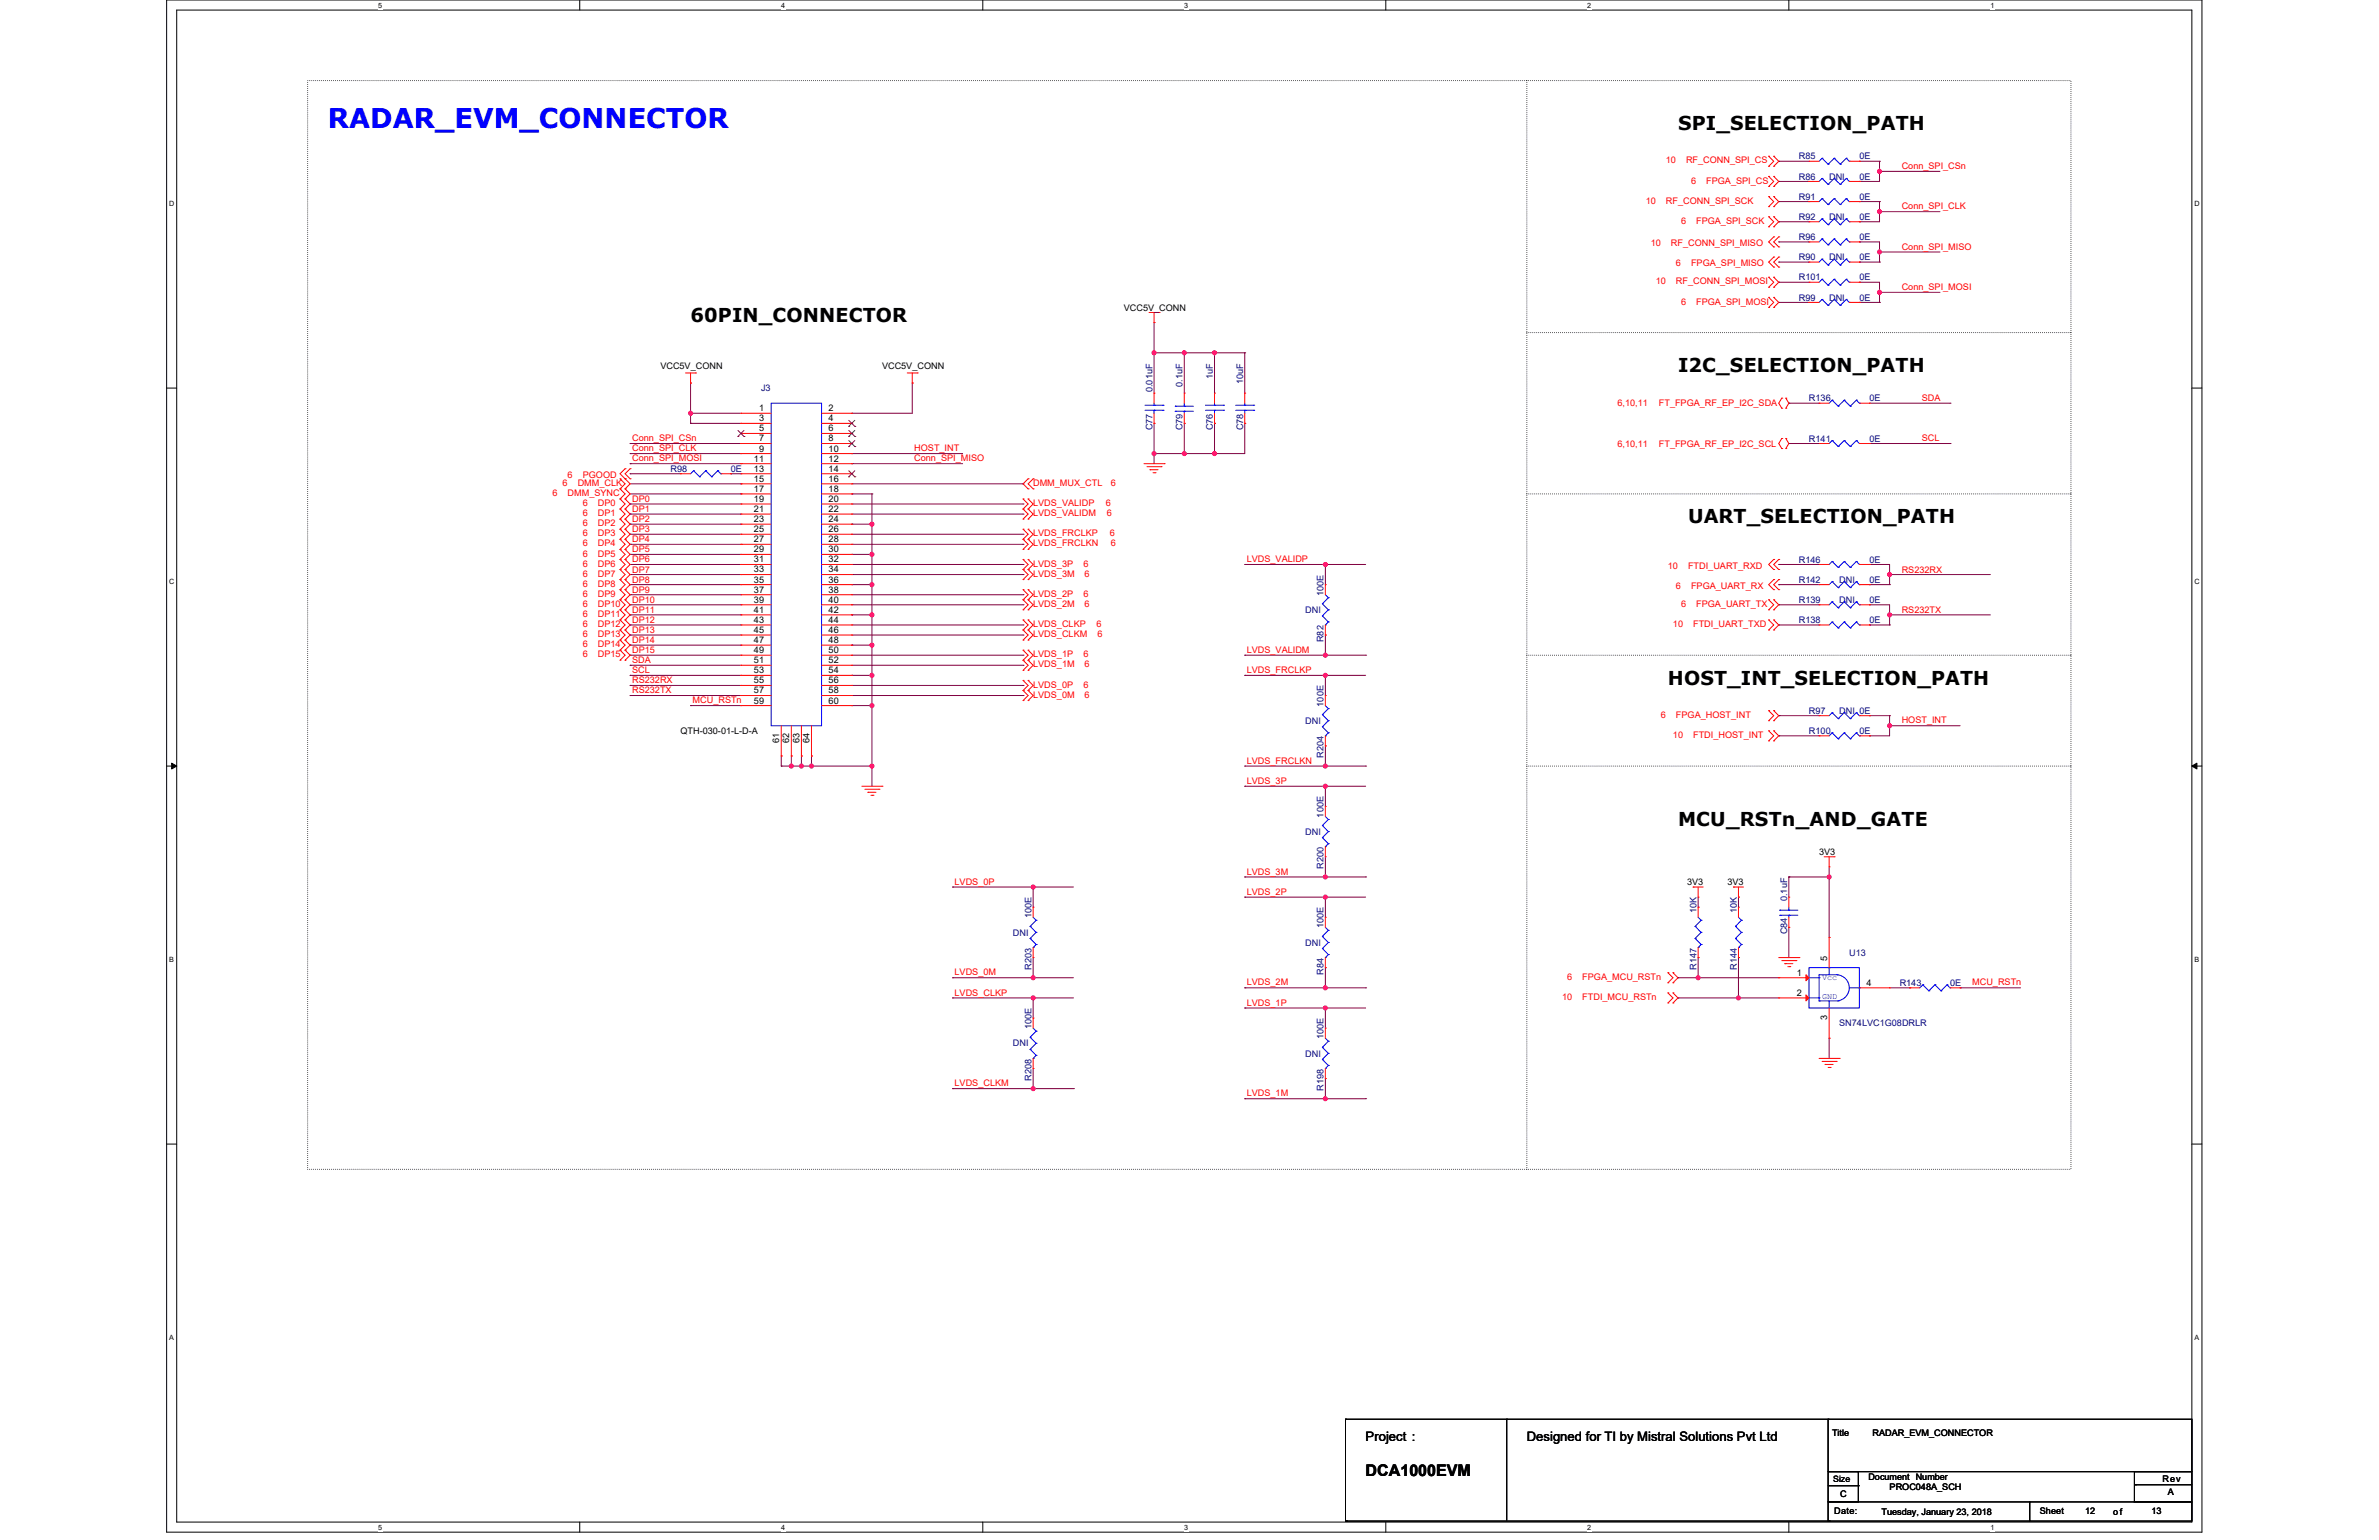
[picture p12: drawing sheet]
<svg xmlns="http://www.w3.org/2000/svg" width="432mm" height="279mm" viewBox="0 0 432 279" stroke-linecap="round" stroke-linejoin="round" font-family="sans-serif">
<defs><g id="words">
<text font-size="4.9" fill="#00f" x="59.5" y="23.2">RADAR_EVM_CONNECTOR</text>
<g font-size="3.5">
<text x="304.6" y="23.6">SPI_SELECTION_PATH</text>
<text x="125.3" y="58.4">60PIN_CONNECTOR</text>
<text x="304.6" y="67.5">I2C_SELECTION_PATH</text>
<text x="306.4" y="94.9">UART_SELECTION_PATH</text>
<text x="302.7" y="124.2">HOST_INT_SELECTION_PATH</text>
<text x="304.6" y="149.8">MCU_RSTn_AND_GATE</text>
</g>
<text font-size="2.9" x="247.9" y="267.8">DCA1000EVM</text>
<g font-size="2.4">
<text x="247.9" y="261.5">Project :</text>
<text x="277.1" y="261.5">Designed for TI by Mistral Solutions Pvt Ltd</text>
</g>
<g font-size="1.6" fill="#f00">
<text x="302.4" y="29.6">10</text>
<text x="306" y="29.6">RF_CONN_SPI_CS</text>
<text x="306.9" y="33.3">6</text>
<text x="309.7" y="33.3">FPGA_SPI_CS</text>
<text x="345.2" y="30.7">Conn_SPI_CSn</text>
<text x="298.7" y="37">10</text>
<text x="302.4" y="37">RF_CONN_SPI_SCK</text>
<text x="305.1" y="40.6">6</text>
<text x="307.9" y="40.6">FPGA_SPI_SCK</text>
<text x="345.2" y="38">Conn_SPI_CLK</text>
<text x="299.6" y="44.6">10</text>
<text x="303.3" y="44.6">RF_CONN_SPI_MISO</text>
<text x="345.2" y="45.3">Conn_SPI_MISO</text>
<text x="300.5" y="51.6">10</text>
<text x="304.2" y="48.3">6</text>
<text x="304.2" y="51.6">RF_CONN_SPI_MOSI</text>
<text x="306.9" y="48.3">FPGA_SPI_MISO</text>
<text x="345.2" y="52.6">Conn_SPI_MOSI</text>
<text x="305.1" y="55.3">6</text>
<text x="307.9" y="55.3">FPGA_SPI_MOSI</text>
<text x="293.6" y="73.7">6,10,11</text>
<text x="301.1" y="73.7">FT_FPGA_RF_EP_I2C_SDA</text>
<text x="348.8" y="72.8">SDA</text>
<text x="114.7" y="80">Conn_SPI_CSn</text>
<text x="114.7" y="81.9">Conn_SPI_CLK</text>
<text x="114.7" y="83.7">Conn_SPI_MOSI</text>
<text x="165.9" y="83.7">Conn_SPI_MISO</text>
<text x="165.9" y="81.9">HOST_INT</text>
<text x="293.6" y="81">6,10,11</text>
<text x="301.1" y="81">FT_FPGA_RF_EP_I2C_SCL</text>
<text x="348.8" y="80.1">SCL</text>
<text x="100.3" y="90">6</text>
<text x="102.1" y="88.2">6</text>
<text x="103" y="90">DMM_SYNC</text>
<text x="103" y="86.7">6</text>
<text x="104.9" y="88.2">DMM_CLK</text>
<text x="105.8" y="86.7">PGOOD</text>
<text x="187.5" y="88.2">DMM_MUX_CTL</text>
<text x="201.6" y="88.2">6</text>
<text x="105.8" y="91.8">6</text>
<text x="105.8" y="93.7">6</text>
<text x="105.8" y="95.5">6</text>
<text x="108.5" y="91.8">DP0</text>
<text x="108.5" y="93.7">DP1</text>
<text x="108.5" y="95.5">DP2</text>
<text x="114.7" y="91.1">DP0</text>
<text x="114.7" y="92.9">DP1</text>
<text x="114.7" y="94.7">DP2</text>
<text x="187.5" y="91.8">LVDS_VALIDP</text>
<text x="187.5" y="93.7">LVDS_VALIDM</text>
<text x="200.7" y="91.8">6</text>
<text x="200.9" y="93.7">6</text>
<text x="105.8" y="97.3">6</text>
<text x="105.8" y="99.1">6</text>
<text x="105.8" y="101">6</text>
<text x="108.5" y="97.3">DP3</text>
<text x="108.5" y="99.1">DP4</text>
<text x="108.5" y="101">DP5</text>
<text x="114.7" y="96.6">DP3</text>
<text x="114.7" y="98.4">DP4</text>
<text x="114.7" y="100.2">DP5</text>
<text x="187.5" y="97.3">LVDS_FRCLKP</text>
<text x="187.5" y="99.1">LVDS_FRCLKN</text>
<text x="201.4" y="97.3">6</text>
<text x="201.6" y="99.1">6</text>
<text x="226.3" y="102">LVDS_VALIDP</text>
<text x="105.8" y="102.8">6</text>
<text x="105.8" y="104.6">6</text>
<text x="105.8" y="106.5">6</text>
<text x="108.5" y="102.8">DP6</text>
<text x="108.5" y="104.6">DP7</text>
<text x="108.5" y="106.5">DP8</text>
<text x="114.7" y="107.5">DP9</text>
<text x="114.7" y="102">DP6</text>
<text x="114.7" y="103.9">DP7</text>
<text x="114.7" y="105.7">DP8</text>
<text x="187.5" y="102.8">LVDS_3P</text>
<text x="187.5" y="104.6">LVDS_3M</text>
<text x="196.7" y="102.8">6</text>
<text x="196.8" y="104.6">6</text>
<text x="302.7" y="103.2">10</text>
<text x="304.2" y="106.8">6</text>
<text x="306.4" y="103.2">FTDI_UART_RXD</text>
<text x="306.9" y="106.8">FPGA_UART_RX</text>
<text x="345.2" y="103.9">RS232RX</text>
<text x="105.8" y="108.3">6</text>
<text x="105.8" y="110.1">6</text>
<text x="105.8" y="111.9">6</text>
<text x="105.8" y="113.8">6</text>
<text x="108.5" y="108.3">DP9</text>
<text x="108.5" y="110.1">DP10</text>
<text x="108.5" y="111.9">DP11</text>
<text x="108.5" y="113.8">DP12</text>
<text x="114.7" y="109.4">DP10</text>
<text x="114.7" y="111.2">DP11</text>
<text x="114.7" y="113">DP12</text>
<text x="187.5" y="108.3">LVDS_2P</text>
<text x="187.5" y="110.1">LVDS_2M</text>
<text x="187.5" y="113.8">LVDS_CLKP</text>
<text x="196.7" y="108.3">6</text>
<text x="196.8" y="110.1">6</text>
<text x="199" y="113.8">6</text>
<text x="303.7" y="113.8">10</text>
<text x="305.1" y="110.1">6</text>
<text x="307.3" y="113.8">FTDI_UART_TXD</text>
<text x="307.9" y="110.1">FPGA_UART_TX</text>
<text x="345.2" y="111.2">RS232TX</text>
<text x="105.8" y="115.6">6</text>
<text x="105.8" y="117.4">6</text>
<text x="105.8" y="119.3">6</text>
<text x="108.5" y="115.6">DP13</text>
<text x="108.5" y="117.4">DP14</text>
<text x="108.5" y="119.3">DP15</text>
<text x="114.7" y="114.8">DP13</text>
<text x="114.7" y="116.7">DP14</text>
<text x="114.7" y="118.5">DP15</text>
<text x="187.5" y="119.3">LVDS_1P</text>
<text x="187.5" y="115.6">LVDS_CLKM</text>
<text x="196.7" y="119.3">6</text>
<text x="199.2" y="115.6">6</text>
<text x="226.3" y="118.4">LVDS_VALIDM</text>
<text x="114.7" y="120.3">SDA</text>
<text x="114.7" y="122.2">SCL</text>
<text x="114.7" y="124">RS232RX</text>
<text x="114.7" y="125.8">RS232TX</text>
<text x="187.5" y="121.1">LVDS_1M</text>
<text x="187.5" y="124.7">LVDS_0P</text>
<text x="196.7" y="124.7">6</text>
<text x="196.8" y="121.1">6</text>
<text x="226.3" y="122.1">LVDS_FRCLKP</text>
<text x="125.7" y="127.6">MCU_RSTn</text>
<text x="187.5" y="126.6">LVDS_0M</text>
<text x="196.8" y="126.6">6</text>
<text x="301.5" y="130.2">6</text>
<text x="304.2" y="130.2">FPGA_HOST_INT</text>
<text x="345.2" y="131.2">HOST_INT</text>
<text x="303.7" y="133.9">10</text>
<text x="307.3" y="133.9">FTDI_HOST_INT</text>
<text x="226.3" y="138.6">LVDS_FRCLKN</text>
<text x="226.3" y="142.2">LVDS_3P</text>
<text x="173.3" y="160.5">LVDS_0P</text>
<text x="226.3" y="158.7">LVDS_3M</text>
<text x="226.3" y="162.3">LVDS_2P</text>
<text x="173.3" y="177">LVDS_0M</text>
<text x="226.3" y="178.8">LVDS_2M</text>
<text x="284.4" y="177.8">6</text>
<text x="287.2" y="177.8">FPGA_MCU_RSTn</text>
<text x="358" y="178.8">MCU_RSTn</text>
<text x="173.3" y="180.6">LVDS_CLKP</text>
<text x="226.3" y="182.4">LVDS_1P</text>
<text x="283.5" y="181.4">10</text>
<text x="287.2" y="181.4">FTDI_MCU_RSTn</text>
<text x="173.3" y="197.1">LVDS_CLKM</text>
<text x="226.3" y="198.9">LVDS_1M</text>
</g>
<g font-size="1.6" fill="#000080">
<text x="326.5" y="28.9">R85</text>
<text x="337.5" y="28.9">0E</text>
<text x="326.5" y="32.6">R86</text>
<text x="332" y="32.6">DNI</text>
<text x="337.5" y="32.6">0E</text>
<text x="326.5" y="39.9">R92</text>
<text x="326.5" y="36.2">R91</text>
<text x="332" y="39.9">DNI</text>
<text x="337.5" y="39.9">0E</text>
<text x="337.5" y="36.2">0E</text>
<text x="326.5" y="43.5">R96</text>
<text x="326.5" y="47.2">R90</text>
<text x="332" y="47.2">DNI</text>
<text x="337.5" y="43.5">0E</text>
<text x="337.5" y="47.2">0E</text>
<text x="326.5" y="50.9">R101</text>
<text x="337.5" y="50.9">0E</text>
<text x="326.5" y="54.5">R99</text>
<text x="332" y="54.5">DNI</text>
<text x="337.5" y="54.5">0E</text>
<text x="138.1" y="71">J3</text>
<text x="209.2" y="71.1" transform="rotate(-90 209.2 71.1)">0.01uF</text>
<text x="214.6" y="70.2" transform="rotate(-90 214.6 70.2)">0.1uF</text>
<text x="220.1" y="68.8" transform="rotate(-90 220.1 68.8)">1uF</text>
<text x="225.6" y="69.7" transform="rotate(-90 225.6 69.7)">10uF</text>
<text x="328.3" y="72.8">R136</text>
<text x="339.3" y="72.8">0E</text>
<text x="209.2" y="78.1" transform="rotate(-90 209.2 78.1)">C77</text>
<text x="214.6" y="78.1" transform="rotate(-90 214.6 78.1)">C79</text>
<text x="220.1" y="78.1" transform="rotate(-90 220.1 78.1)">C76</text>
<text x="225.6" y="78.1" transform="rotate(-90 225.6 78.1)">C78</text>
<text x="328.3" y="80.1">R141</text>
<text x="339.3" y="80.1">0E</text>
<text x="121.7" y="85.6">R98</text>
<text x="132.7" y="85.6">0E</text>
<text x="326.5" y="105.7">R142</text>
<text x="326.5" y="102.1">R146</text>
<text x="333.8" y="105.7">DNI</text>
<text x="339.3" y="105.7">0E</text>
<text x="339.3" y="102.1">0E</text>
<text x="236.9" y="111.2">DNI</text>
<text x="240.2" y="108.1" transform="rotate(-90 240.2 108.1)">100E</text>
<text x="326.5" y="109.4">R139</text>
<text x="326.5" y="113">R138</text>
<text x="333.8" y="109.4">DNI</text>
<text x="339.3" y="109.4">0E</text>
<text x="339.3" y="113">0E</text>
<text x="240.2" y="116.5" transform="rotate(-90 240.2 116.5)">R82</text>
<text x="236.9" y="131.3">DNI</text>
<text x="240.2" y="128.2" transform="rotate(-90 240.2 128.2)">100E</text>
<text x="328.3" y="129.5">R97</text>
<text x="333.8" y="129.5">DNI 0E</text>
<text x="240.2" y="137.5" transform="rotate(-90 240.2 137.5)">R204</text>
<text x="328.3" y="133.2">R100</text>
<text x="337.5" y="133.2">0E</text>
<text x="240.2" y="148.3" transform="rotate(-90 240.2 148.3)">100E</text>
<text x="236.9" y="151.4">DNI</text>
<text x="240.2" y="157.6" transform="rotate(-90 240.2 157.6)">R200</text>
<text x="187.2" y="166.6" transform="rotate(-90 187.2 166.6)">100E</text>
<text x="307.9" y="165.7" transform="rotate(-90 307.9 165.7)">10K</text>
<text x="315.2" y="165.7" transform="rotate(-90 315.2 165.7)">10K</text>
<text x="324.4" y="163.5" transform="rotate(-90 324.4 163.5)">0.1uF</text>
<text x="183.9" y="169.7">DNI</text>
<text x="236.9" y="171.6">DNI</text>
<text x="240.2" y="168.4" transform="rotate(-90 240.2 168.4)">100E</text>
<text x="324.4" y="169.5" transform="rotate(-90 324.4 169.5)">C84</text>
<text x="335.7" y="173.4">U13</text>
<text x="187.2" y="175.9" transform="rotate(-90 187.2 175.9)">R203</text>
<text x="240.2" y="176.8" transform="rotate(-90 240.2 176.8)">R84</text>
<text x="307.9" y="175.9" transform="rotate(-90 307.9 175.9)">R147</text>
<text x="315.2" y="175.9" transform="rotate(-90 315.2 175.9)">R144</text>
<text x="344.8" y="178.9">R143</text>
<text x="353.9" y="178.9">0E</text>
<text x="183.9" y="189.9">DNI</text>
<text x="187.2" y="186.7" transform="rotate(-90 187.2 186.7)">100E</text>
<text x="236.9" y="191.7">DNI</text>
<text x="240.2" y="188.6" transform="rotate(-90 240.2 188.6)">100E</text>
<text x="333.8" y="186.2">SN74LVC1G08DRLR</text>
<text x="187.2" y="196" transform="rotate(-90 187.2 196)">R208</text>
<text x="240.2" y="197.9" transform="rotate(-90 240.2 197.9)">R198</text>
</g>
<g font-size="1.6">
<text x="204" y="56.3">VCC5V_CONN</text>
<text x="119.9" y="67">VCC5V_CONN</text>
<text x="160.1" y="67">VCC5V_CONN</text>
<text x="137.8" y="74.6">1</text>
<text x="137.8" y="76.4">3</text>
<text x="150.4" y="74.6">2</text>
<text x="150.4" y="76.4">4</text>
<text x="136.8" y="83.8">11</text>
<text x="137.8" y="78.3">5</text>
<text x="137.8" y="80.1">7</text>
<text x="137.8" y="81.9">9</text>
<text x="150.4" y="78.3">6</text>
<text x="150.4" y="80.1">8</text>
<text x="150.4" y="81.9">10</text>
<text x="150.4" y="83.8">12</text>
<text x="136.8" y="85.6">13</text>
<text x="136.8" y="87.4">15</text>
<text x="136.8" y="89.2">17</text>
<text x="150.4" y="85.6">14</text>
<text x="150.4" y="87.4">16</text>
<text x="150.4" y="89.2">18</text>
<text x="136.8" y="91.1">19</text>
<text x="136.8" y="92.9">21</text>
<text x="136.8" y="94.7">23</text>
<text x="150.4" y="91.1">20</text>
<text x="150.4" y="92.9">22</text>
<text x="150.4" y="94.7">24</text>
<text x="136.8" y="96.6">25</text>
<text x="136.8" y="98.4">27</text>
<text x="136.8" y="100.2">29</text>
<text x="150.4" y="96.6">26</text>
<text x="150.4" y="98.4">28</text>
<text x="150.4" y="100.2">30</text>
<text x="136.8" y="102">31</text>
<text x="136.8" y="103.9">33</text>
<text x="136.8" y="105.7">35</text>
<text x="136.8" y="107.5">37</text>
<text x="150.4" y="102">32</text>
<text x="150.4" y="103.9">34</text>
<text x="150.4" y="105.7">36</text>
<text x="150.4" y="107.5">38</text>
<text x="136.8" y="109.4">39</text>
<text x="136.8" y="111.2">41</text>
<text x="136.8" y="113">43</text>
<text x="150.4" y="109.4">40</text>
<text x="150.4" y="111.2">42</text>
<text x="150.4" y="113">44</text>
<text x="136.8" y="114.8">45</text>
<text x="136.8" y="116.7">47</text>
<text x="136.8" y="118.5">49</text>
<text x="150.4" y="114.8">46</text>
<text x="150.4" y="116.7">48</text>
<text x="150.4" y="118.5">50</text>
<text x="136.8" y="120.3">51</text>
<text x="136.8" y="122.2">53</text>
<text x="136.8" y="124">55</text>
<text x="136.8" y="125.8">57</text>
<text x="150.4" y="120.3">52</text>
<text x="150.4" y="122.2">54</text>
<text x="150.4" y="124">56</text>
<text x="150.4" y="125.8">58</text>
<text x="136.8" y="127.6">59</text>
<text x="150.4" y="127.6">60</text>
<text x="123.5" y="133.2">QTH-030-01-L-D-A</text>
<text x="141.4" y="134.8" transform="rotate(-90 141.4 134.8)">61</text>
<text x="143.3" y="134.8" transform="rotate(-90 143.3 134.8)">62</text>
<text x="145.1" y="134.8" transform="rotate(-90 145.1 134.8)">63</text>
<text x="146.9" y="134.8" transform="rotate(-90 146.9 134.8)">64</text>
<text x="330.2" y="155.1">3V3</text>
<text x="306.2" y="160.6">3V3</text>
<text x="313.5" y="160.6">3V3</text>
<text x="326.1" y="177">1</text>
<text x="331.6" y="174.3" transform="rotate(-90 331.6 174.3)">5</text>
<text x="338.8" y="178.8">4</text>
<text x="326.1" y="180.7">2</text>
<text x="331.6" y="185.1" transform="rotate(-90 331.6 185.1)">3</text>
<text x="332.5" y="260.4">Title</text>
<text x="339.9" y="260.4">RADAR_EVM_CONNECTOR</text>
<text x="332.7" y="268.8">Size</text>
<text x="339.1" y="268.5">Document Number</text>
<text x="392.5" y="268.9">Rev</text>
<text x="332.9" y="274.7">Date:</text>
<text x="334" y="271.6">C</text>
<text x="341.5" y="274.9">Tuesday, January 23, 2018</text>
<text x="343" y="270.3">PROC048A_SCH</text>
<text x="370.2" y="274.7">Sheet</text>
<text x="378.4" y="274.7">12</text>
<text x="383.6" y="274.9">of</text>
<text x="390.5" y="274.7">13</text>
<text x="393.4" y="271.2">A</text>
</g>
<g font-size="1.5" fill="#00f">
<text x="330.7" y="177.9">Vcc</text>
<text x="330.7" y="181.2">GND</text>
</g>
<g font-size="1.3">
<text x="68.6" y="1.4">5</text>
<text x="141.8" y="1.4">4</text>
<text x="215" y="1.4">3</text>
<text x="288.1" y="1.4">2</text>
<text x="361.3" y="1.4">1</text>
<text x="30.7" y="37.3">D</text>
<text x="398.3" y="37.3">D</text>
<text x="30.7" y="105.9">C</text>
<text x="398.3" y="105.9">C</text>
<text x="30.7" y="174.5">B</text>
<text x="398.3" y="174.5">B</text>
<text x="30.7" y="243">A</text>
<text x="398.3" y="243">A</text>
<text x="68.6" y="277.5">5</text>
<text x="141.8" y="277.5">4</text>
<text x="215" y="277.5">3</text>
<text x="288.1" y="277.5">2</text>
<text x="361.3" y="277.5">1</text>
</g>
</g></defs>
<path d="M30.2 0h369.5v278h-369.5zM32.1 1.8h365.7v274.3h-365.7z" fill="none" stroke="#000" stroke-width=".18"/>
<g fill="#fff">
<path d="M68.7 .2h.7v1.4h-.7z"/>
<path d="M68.7 276.3h.7v1.5h-.7z"/>
</g>
<path d="M105.2 0v1.8M105.2 276.1v1.9" fill="none" stroke="#000" stroke-width=".18"/>
<g fill="#fff">
<path d="M141.8 .2h.7v1.4h-.7z"/>
<path d="M141.8 276.3h.7v1.5h-.7z"/>
</g>
<path d="M178.4 0v1.8M178.4 276.1v1.9" fill="none" stroke="#000" stroke-width=".18"/>
<g fill="#fff">
<path d="M215 .2h.7v1.4h-.7z"/>
<path d="M215 276.3h.7v1.5h-.7z"/>
</g>
<path d="M251.5 0v1.8M251.5 276.1v1.9" fill="none" stroke="#000" stroke-width=".18"/>
<g fill="#fff">
<path d="M288.1 .2h.7v1.4h-.7z"/>
<path d="M288.1 276.3h.7v1.5h-.7z"/>
</g>
<path d="M324.7 0v1.8M324.7 276.1v1.9" fill="none" stroke="#000" stroke-width=".18"/>
<g fill="#fff">
<path d="M361.3 .2h.7v1.4h-.7z"/>
<path d="M361.3 276.3h.7v1.5h-.7z"/>
<path d="M30.7 36.1h1v1.5h-1z"/>
<path d="M398.3 36.1h.9v1.5h-.9z"/>
<path d="M30.7 104.7h1v1.5h-1z"/>
<path d="M398.3 104.7h.9v1.5h-.9z"/>
</g>
<path d="M30.2 70.4h1.9M397.8 70.4h1.9" fill="none" stroke="#000" stroke-width=".18"/>
<g fill="#fff">
<path d="M30.7 173.3h.9v1.4h-.9z"/>
<path d="M398.3 173.3h.9v1.4h-.9z"/>
</g>
<path d="M30.2 139h1.9M31.2 138.5l.9 .5-.9 .5zM397.8 139l.9-.5v1zM397.8 139h1.9" fill="none" stroke="#000" stroke-width=".18"/>
<path d="M31.2 138.5l.9 .5-.9 .5zM397.8 139l.9-.5v1z" fill="#000"/>
<g fill="#fff">
<path d="M30.7 241.9h.9v1.4h-.9z"/>
<path d="M398.3 241.9h.9v1.4h-.9z"/>
</g>
<path d="M30.2 207.6h1.9M397.8 207.6h1.9" fill="none" stroke="#000" stroke-width=".18"/>
<path d="M55.8 14.6h320.1v197.5h-320.1zM277.1 14.6v197.5M277.1 60.4h98.8M375.9 60.4h.1M277.1 89.6h98.8M375.9 89.6h.1M277.1 118.9h98.8M375.9 118.9h.1M277.1 139h98.8M375.9 139h.1M277.1 212.1h.1" fill="none" stroke="#000" stroke-width=".18" stroke-dasharray="0 .4"/>
<path d="M125.3 69.5h.1M125.3 69.5v5.5" fill="none" stroke="#800040" stroke-width=".18"/>
<circle cx="125.3" cy="75" r=".37" fill="#f0f"/>
<circle cx="125.3" cy="75" r=".37" fill="none" stroke="#f0f" stroke-width=".18"/>
<g fill="none" stroke="#800040" stroke-width=".18">
<path d="M125.3 76.8h.1M125.3 75h.1M125.3 76.8h9.2M125.3 75h9.2M125.3 75v1.8M154.6 75h.1M165.6 69.5h.1M165.6 69.5v5.5h-11M154.6 84.1h.1M154.6 89.6h.1M154.6 95.1h.1M154.6 84.1h20.1"/>
<path d="M154.6 89.6h3.7M154.6 95.1h3.7M158.3 89.6h.1M158.3 95.1h.1M158.3 89.6v11"/>
</g>
<circle cx="158.3" cy="95.1" r=".37" fill="#f0f"/>
<circle cx="158.3" cy="95.1" r=".37" fill="none" stroke="#f0f" stroke-width=".18"/>
<path d="M154.6 100.6h.1M154.6 100.6h3.7M158.3 100.6h.1M158.3 100.6v5.5" fill="none" stroke="#800040" stroke-width=".18"/>
<circle cx="158.3" cy="106.1" r=".37" fill="#f0f"/>
<circle cx="158.3" cy="106.1" r=".37" fill="none" stroke="#f0f" stroke-width=".18"/>
<circle cx="158.3" cy="100.6" r=".37" fill="#f0f"/>
<circle cx="158.3" cy="100.6" r=".37" fill="none" stroke="#f0f" stroke-width=".18"/>
<path d="M154.6 106.1h.1M154.6 106.1h3.7M158.3 106.1h.1M158.3 106.1v5.5" fill="none" stroke="#800040" stroke-width=".18"/>
<circle cx="158.3" cy="111.6" r=".37" fill="#f0f"/>
<circle cx="158.3" cy="111.6" r=".37" fill="none" stroke="#f0f" stroke-width=".18"/>
<path d="M154.6 111.6h.1M154.6 117h.1M154.6 111.6h3.7M158.3 111.6h.1M158.3 111.6v5.4h-3.7" fill="none" stroke="#800040" stroke-width=".18"/>
<circle cx="158.3" cy="117" r=".37" fill="#f0f"/>
<circle cx="158.3" cy="117" r=".37" fill="none" stroke="#f0f" stroke-width=".18"/>
<path d="M158.3 117h.1M158.3 117v11M154.6 122.5h.1M154.6 122.5h3.7M158.3 122.5h.1" fill="none" stroke="#800040" stroke-width=".18"/>
<circle cx="158.3" cy="128" r=".37" fill="#f0f"/>
<circle cx="158.3" cy="128" r=".37" fill="none" stroke="#f0f" stroke-width=".18"/>
<circle cx="158.3" cy="122.5" r=".37" fill="#f0f"/>
<circle cx="158.3" cy="122.5" r=".37" fill="none" stroke="#f0f" stroke-width=".18"/>
<path d="M141.8 137.2h.1M141.8 139h.1M141.8 137.2v1.8M141.8 139h1.8M154.6 128h.1M154.6 128h3.7M158.3 128h.1M158.3 139h.1M158.3 128v14.6" fill="none" stroke="#800040" stroke-width=".18"/>
<circle cx="158.3" cy="139" r=".37" fill="#f0f"/>
<circle cx="158.3" cy="139" r=".37" fill="none" stroke="#f0f" stroke-width=".18"/>
<path d="M143.6 137.2h.1M143.6 139h.1M143.6 137.2v1.8M143.6 139h1.9" fill="none" stroke="#800040" stroke-width=".18"/>
<circle cx="143.6" cy="139" r=".37" fill="#f0f"/>
<circle cx="143.6" cy="139" r=".37" fill="none" stroke="#f0f" stroke-width=".18"/>
<path d="M145.5 137.2h.1M145.5 137.2v1.8" fill="none" stroke="#800040" stroke-width=".18"/>
<circle cx="145.5" cy="139" r=".37" fill="#f0f"/>
<circle cx="145.5" cy="139" r=".37" fill="none" stroke="#f0f" stroke-width=".18"/>
<path d="M145.5 139h.1M145.5 139h12.8M147.3 137.2h.1M147.3 139h.1M147.3 137.2v1.8" fill="none" stroke="#800040" stroke-width=".18"/>
<circle cx="147.3" cy="139" r=".37" fill="#f0f"/>
<circle cx="147.3" cy="139" r=".37" fill="none" stroke="#f0f" stroke-width=".18"/>
<g fill="none" stroke="#800040" stroke-width=".18">
<path d="M337.5 29.3h.1M337.5 29.3h3.6M341.1 29.3h.1M341.1 29.3v1.8M114.4 80.5h.1M114.4 82.3h.1M114.4 84.1h.1M114.4 91.4h.1M114.4 93.3h.1M114.4 95.1h.1M114.4 96.9h.1M114.4 98.8h.1"/>
<path d="M114.4 86h.1M114.4 80.5h20.1M114.4 82.3h20.1M114.4 84.1h20.1M114.4 91.4h20.1M114.4 93.3h20.1M114.4 95.1h20.1M114.4 96.9h20.1M114.4 98.8h20.1M114.4 87.8h20.1M114.4 89.6h20.1M114.4 86h9.1"/>
<path d="M132.7 86h.1M132.7 86h1.8M134.5 87.8h.1M134.5 89.6h.1M154.6 82.3h.1M154.6 82.3h20.1M154.6 91.4h31.1M154.6 93.3h31.1M154.6 96.9h31.1M154.6 98.8h31.1M154.6 87.8h31.1M185.7 87.8h.1"/>
<path d="M185.7 91.4h.1M185.7 93.3h.1M185.7 96.9h.1M185.7 98.8h.1M114.4 107.9h.1M114.4 109.7h.1M114.4 111.6h.1M114.4 113.4h.1M114.4 100.6h.1M114.4 102.4h.1M114.4 104.2h.1M114.4 106.1h.1"/>
<path d="M114.4 115.2h.1M114.4 117h.1M114.4 118.9h.1M114.4 107.9h20.1M114.4 109.7h20.1M114.4 111.6h20.1M114.4 113.4h20.1M114.4 100.6h20.1M114.4 102.4h20.1M114.4 104.2h20.1M114.4 106.1h20.1M114.4 115.2h20.1"/>
<path d="M114.4 117h20.1M114.4 118.9h20.1M154.6 107.9h31.1M154.6 109.7h31.1M154.6 113.4h31.1M154.6 102.4h31.1M154.6 104.2h31.1M154.6 115.2h31.1M154.6 118.9h31.1M185.7 102.4h.1M185.7 104.2h.1M185.7 107.9h.1"/>
<path d="M185.7 109.7h.1M185.7 113.4h.1M185.7 115.2h.1M185.7 118.9h.1M114.4 120.7h.1M114.4 122.5h.1M114.4 124.4h.1M114.4 126.2h.1M114.4 120.7h20.1M114.4 122.5h20.1M114.4 124.4h20.1M114.4 126.2h20.1"/>
<path d="M125.3 128h.1M125.3 128h9.2M154.6 120.7h31.1M154.6 124.4h31.1M154.6 126.2h31.1M185.7 120.7h.1M185.7 124.4h.1M185.7 126.2h.1"/>
</g>
<circle cx="341.1" cy="31.1" r=".37" fill="#f0f"/>
<circle cx="341.1" cy="31.1" r=".37" fill="none" stroke="#f0f" stroke-width=".18"/>
<path d="M337.5 32.9h.1M337.5 36.6h.1M337.5 32.9h3.6M337.5 36.6h3.6M341.1 36.6h.1M341.1 36.6v1.8" fill="none" stroke="#800040" stroke-width=".18"/>
<circle cx="341.1" cy="38.4" r=".37" fill="#f0f"/>
<circle cx="341.1" cy="38.4" r=".37" fill="none" stroke="#f0f" stroke-width=".18"/>
<g fill="none" stroke="#800040" stroke-width=".18">
<path d="M322.9 29.3h.1M322.9 36.6h.1M322.9 32.9h.1M322.9 29.3h5.4M322.9 36.6h5.4M322.9 32.9h5.4M341.1 31.1h.1M341.1 38.4h.1M341.1 38.4v1.8h-3.6M341.1 31.1h11M341.1 31.1v1.8M341.1 38.4h11"/>
<path d="M322.9 43.9h.1M322.9 51.2h.1M322.9 40.2h.1M322.9 47.5h.1M322.9 54.9h.1M322.9 40.2h5.4M322.9 43.9h5.4M322.9 47.5h5.4M322.9 51.2h5.4M322.9 54.9h5.4M337.5 40.2h.1M337.5 43.9h.1"/>
<path d="M337.5 47.5h.1M337.5 51.2h.1M337.5 54.9h.1M337.5 43.9h3.6v1.8M337.5 51.2h3.6v1.8M337.5 47.5h3.6M337.5 54.9h3.6M341.1 45.7h.1M341.1 53h.1M324.7 73.2h.1M324.7 73.2h5.5M339.3 73.2h14.6"/>
<path d="M353.9 73.2h.1M324.7 80.5h.1M324.7 80.5h5.5M339.3 80.5h14.6M353.9 80.5h.1M322.9 102.4h.1M322.9 106.1h.1M322.9 109.7h.1M322.9 113.4h.1M322.9 102.4h7.3M322.9 106.1h7.3M322.9 109.7h7.3"/>
<path d="M322.9 113.4h7.3M339.3 102.4h.1M339.3 106.1h.1M339.3 109.7h.1M339.3 113.4h.1M339.3 102.4h3.7v1.8M339.3 109.7h3.7v1.9M339.3 106.1h3.7M339.3 113.4h3.7M343 104.2h.1M343 111.6h.1M339.3 129.8h.1"/>
<path d="M339.3 133.5h.1M339.3 129.8h3.7M339.3 133.5h3.7M343 129.8h.1M343 131.7h.1M343 129.8v1.9M343 131.7h12.8"/>
</g>
<circle cx="343" cy="131.7" r=".37" fill="#f0f"/>
<circle cx="343" cy="131.7" r=".37" fill="none" stroke="#f0f" stroke-width=".18"/>
<g fill="none" stroke="#800040" stroke-width=".18">
<path d="M322.9 129.8h.1M322.9 133.5h.1M322.9 129.8h7.3M322.9 133.5h7.3M343 131.7h.1M343 131.7v1.8M304.6 177.4h.1M304.6 177.4h3.6M324.7 168.2h.1M324.7 168.2v5.5M343 179.2h3.6M346.6 179.2h.1"/>
<path d="M355.8 179.2h.1M355.8 179.2h10.9M304.6 181.1h.1M304.6 181.1h10.9M332 188.4h.1M332 188.4v3.6"/>
</g>
<circle cx="315.5" cy="181" r=".37" fill="#f0f"/>
<circle cx="315.5" cy="181" r=".37" fill="none" stroke="#f0f" stroke-width=".18"/>
<path d="M324.7 159.1h.1M324.7 159.1h7.3M332 159.1h.1M332 157.3v1.8" fill="none" stroke="#800040" stroke-width=".18"/>
<circle cx="332" cy="159.1" r=".37" fill="#f0f"/>
<circle cx="332" cy="159.1" r=".37" fill="none" stroke="#f0f" stroke-width=".18"/>
<path d="M324.7 159.1h.1M324.7 159.1v3.7M308.2 173.7h.1M308.2 177.4h.1M308.2 173.7v3.7M308.2 177.4h14.7" fill="none" stroke="#800040" stroke-width=".18"/>
<circle cx="308.2" cy="177.4" r=".37" fill="#f0f"/>
<circle cx="308.2" cy="177.4" r=".37" fill="none" stroke="#f0f" stroke-width=".18"/>
<g fill="none" stroke="#800040" stroke-width=".18">
<path d="M215 64h.1M215 76.8h.1M215 64v7.3M215 76.8v5.5M220.4 64h.1M220.4 76.8h.1M220.4 64v7.3M220.4 76.8v5.5M225.9 64h.1M225.9 76.8h.1M225.9 64v7.3M225.9 76.8v5.5h-10.9"/>
<path d="M215 82.3h.1M220.4 82.3h.1M315.5 173.7h.1M315.5 162.8h.1M315.5 162.8v1.8M315.5 173.7v7.4M315.5 181.1h.1M315.5 181.1h7.4"/>
</g>
<circle cx="220.4" cy="82.3" r=".37" fill="#f0f"/>
<circle cx="220.4" cy="82.3" r=".37" fill="none" stroke="#f0f" stroke-width=".18"/>
<circle cx="214.9" cy="82.3" r=".37" fill="#f0f"/>
<circle cx="214.9" cy="82.3" r=".37" fill="none" stroke="#f0f" stroke-width=".18"/>
<path d="M209.5 76.8h.1M209.5 76.8v5.5" fill="none" stroke="#800040" stroke-width=".18"/>
<circle cx="209.5" cy="82.3" r=".37" fill="#f0f"/>
<circle cx="209.5" cy="82.3" r=".37" fill="none" stroke="#f0f" stroke-width=".18"/>
<path d="M209.5 58.5h.1M209.5 58.5v5.5M209.5 64h.1M209.5 64h10.9M215 64h.1M209.5 82.3h.1M209.5 82.3h5.5" fill="none" stroke="#800040" stroke-width=".18"/>
<circle cx="220.4" cy="64" r=".37" fill="#f0f"/>
<circle cx="220.4" cy="64" r=".37" fill="none" stroke="#f0f" stroke-width=".18"/>
<circle cx="214.9" cy="64" r=".37" fill="#f0f"/>
<circle cx="214.9" cy="64" r=".37" fill="none" stroke="#f0f" stroke-width=".18"/>
<path d="M209.5 64h.1M209.5 64v7.3M220.4 64h.1M220.4 64h5.5" fill="none" stroke="#800040" stroke-width=".18"/>
<circle cx="209.5" cy="64" r=".37" fill="#f0f"/>
<circle cx="209.5" cy="64" r=".37" fill="none" stroke="#f0f" stroke-width=".18"/>
<path d="M209.5 82.3h.1M209.5 82.3v1.8M225.9 102.4h.1M225.9 118.9h.1M225.9 102.4h22M225.9 118.9h14.7M240.6 102.4h.1" fill="none" stroke="#800040" stroke-width=".18"/>
<circle cx="240.6" cy="118.9" r=".37" fill="#f0f"/>
<circle cx="240.6" cy="118.9" r=".37" fill="none" stroke="#f0f" stroke-width=".18"/>
<path d="M240.6 102.4h.1M240.6 102.4v3.7" fill="none" stroke="#800040" stroke-width=".18"/>
<circle cx="240.6" cy="102.4" r=".37" fill="#f0f"/>
<circle cx="240.6" cy="102.4" r=".37" fill="none" stroke="#f0f" stroke-width=".18"/>
<path d="M240.6 115.2h.1M240.6 115.2v3.7h7.3M247.9 118.9h.1M225.9 122.5h.1M225.9 122.5h14.7" fill="none" stroke="#800040" stroke-width=".18"/>
<circle cx="240.6" cy="122.5" r=".37" fill="#f0f"/>
<circle cx="240.6" cy="122.5" r=".37" fill="none" stroke="#f0f" stroke-width=".18"/>
<path d="M225.9 139h.1M225.9 139h14.7M240.6 122.5h.1M240.6 122.5h7.3" fill="none" stroke="#800040" stroke-width=".18"/>
<circle cx="240.6" cy="139" r=".37" fill="#f0f"/>
<circle cx="240.6" cy="139" r=".37" fill="none" stroke="#f0f" stroke-width=".18"/>
<path d="M240.6 122.5h.1M240.6 135.3h.1M240.6 122.5v3.7M240.6 135.3v3.7h7.3M247.9 139h.1M225.9 142.6h.1M225.9 142.6h14.7" fill="none" stroke="#800040" stroke-width=".18"/>
<circle cx="240.6" cy="142.6" r=".37" fill="#f0f"/>
<circle cx="240.6" cy="142.6" r=".37" fill="none" stroke="#f0f" stroke-width=".18"/>
<path d="M225.9 159.1h.1M225.9 159.1h14.7M240.6 142.6h.1M240.6 159.1h.1M240.6 142.6h7.3M240.6 142.6v3.7M240.6 155.4v3.7" fill="none" stroke="#800040" stroke-width=".18"/>
<circle cx="240.6" cy="159.1" r=".37" fill="#f0f"/>
<circle cx="240.6" cy="159.1" r=".37" fill="none" stroke="#f0f" stroke-width=".18"/>
<path d="M240.6 159.1h7.3M247.9 159.1h.1M225.9 162.8h.1M225.9 162.8h14.7" fill="none" stroke="#800040" stroke-width=".18"/>
<circle cx="240.6" cy="162.8" r=".37" fill="#f0f"/>
<circle cx="240.6" cy="162.8" r=".37" fill="none" stroke="#f0f" stroke-width=".18"/>
<path d="M225.9 179.2h.1M225.9 179.2h14.7M240.6 162.8h.1M240.6 162.8h7.3" fill="none" stroke="#800040" stroke-width=".18"/>
<circle cx="240.6" cy="179.2" r=".37" fill="#f0f"/>
<circle cx="240.6" cy="179.2" r=".37" fill="none" stroke="#f0f" stroke-width=".18"/>
<path d="M240.6 162.8h.1M240.6 175.6h.1M240.6 162.8v3.6M240.6 175.6v3.6h7.3M247.9 179.2h.1M225.9 182.9h.1M225.9 182.9h14.7" fill="none" stroke="#800040" stroke-width=".18"/>
<circle cx="240.6" cy="182.9" r=".37" fill="#f0f"/>
<circle cx="240.6" cy="182.9" r=".37" fill="none" stroke="#f0f" stroke-width=".18"/>
<path d="M225.9 199.3h.1M225.9 199.3h14.7M240.6 182.9h.1M240.6 182.9h7.3" fill="none" stroke="#800040" stroke-width=".18"/>
<circle cx="240.6" cy="199.3" r=".37" fill="#f0f"/>
<circle cx="240.6" cy="199.3" r=".37" fill="none" stroke="#f0f" stroke-width=".18"/>
<path d="M172.9 160.9h.1M172.9 160.9h21.9M187.5 160.9h.1M240.6 182.9h.1M240.6 195.7h.1M240.6 182.9v3.6M240.6 195.7v3.6h7.3M247.9 199.3h.1" fill="none" stroke="#800040" stroke-width=".18"/>
<circle cx="187.5" cy="160.9" r=".37" fill="#f0f"/>
<circle cx="187.5" cy="160.9" r=".37" fill="none" stroke="#f0f" stroke-width=".18"/>
<path d="M172.9 177.4h.1M172.9 177.4h14.6M187.5 160.9h.1M187.5 177.4h.1M187.5 160.9v3.7M187.5 173.7v3.7" fill="none" stroke="#800040" stroke-width=".18"/>
<circle cx="187.5" cy="177.4" r=".37" fill="#f0f"/>
<circle cx="187.5" cy="177.4" r=".37" fill="none" stroke="#f0f" stroke-width=".18"/>
<path d="M187.5 177.4h.1M187.5 177.4h7.3M172.9 181.1h.1M172.9 181.1h21.9M187.5 181.1h.1" fill="none" stroke="#800040" stroke-width=".18"/>
<circle cx="187.5" cy="181" r=".37" fill="#f0f"/>
<circle cx="187.5" cy="181" r=".37" fill="none" stroke="#f0f" stroke-width=".18"/>
<path d="M172.9 197.5h.1M172.9 197.5h21.9M187.5 181.1h.1M187.5 197.5h.1M187.5 181.1v3.6M187.5 193.9v3.6M194.8 197.5h.1" fill="none" stroke="#800040" stroke-width=".18"/>
<circle cx="187.5" cy="197.5" r=".37" fill="#f0f"/>
<circle cx="187.5" cy="197.5" r=".37" fill="none" stroke="#f0f" stroke-width=".18"/>
<path d="M341.1 45.7h.1M341.1 47.5h.1M341.1 45.7h11M341.1 45.7v1.8M332 159.1v11M308.2 164.6h.1M308.2 162.8v1.8M332 170.1h.1" fill="none" stroke="#800040" stroke-width=".18"/>
<circle cx="341.1" cy="45.7" r=".37" fill="#f0f"/>
<circle cx="341.1" cy="45.7" r=".37" fill="none" stroke="#f0f" stroke-width=".18"/>
<path d="M341.1 53h.1M341.1 54.9h.1M341.1 53h11M341.1 53v1.9" fill="none" stroke="#800040" stroke-width=".18"/>
<circle cx="341.1" cy="53" r=".37" fill="#f0f"/>
<circle cx="341.1" cy="53" r=".37" fill="none" stroke="#f0f" stroke-width=".18"/>
<path d="M343 104.2h.1M343 106.1h.1M343 104.2h18.3M343 104.2v1.9" fill="none" stroke="#800040" stroke-width=".18"/>
<circle cx="343" cy="104.2" r=".37" fill="#f0f"/>
<circle cx="343" cy="104.2" r=".37" fill="none" stroke="#f0f" stroke-width=".18"/>
<path d="M343 111.6h.1M343 111.6h18.3" fill="none" stroke="#800040" stroke-width=".18"/>
<circle cx="343" cy="111.6" r=".37" fill="#f0f"/>
<circle cx="343" cy="111.6" r=".37" fill="none" stroke="#f0f" stroke-width=".18"/>
<path d="M343 113.4h.1M343 111.6v1.8" fill="none" stroke="#800040" stroke-width=".18"/>
<g fill="none" stroke="#f00" stroke-width=".18">
<path d="M321 28.3h.1M321 30.2h.1M321 35.7h.1M321 37.5h.1M321 32h.1M321 33.8h.1M321 39.3h.1M321 28.3l.9 1-.9 .9M321 35.7l.9 .9-.9 .9M321 32l.9 .9-.9 .9M321 39.3l.9 .9-.9 .9M321.9 30.2h.1"/>
<path d="M321.9 28.3h.1M321.9 37.5h.1M321.9 35.7h.1M321.9 33.8h.1M321.9 32h.1M321.9 39.3h.1M321.9 28.3l1 1-1 .9M321.9 35.7l1 .9-1 .9M321.9 32l1 .9-1 .9M321.9 39.3l1 .9-1 .9M208.6 56.7h1.8M209.5 58.5h.1"/>
<path d="M209.5 56.7v1.8M210.4 56.7h.1M321 50.3h.1M321 52.1h.1M321 41.1h.1M321 53.9h.1M321 55.8h.1M321 50.3l.9 .9-.9 .9M321 53.9l.9 1-.9 .9M321.9 43h.1M321.9 44.8h.1M321.9 52.1h.1"/>
<path d="M321.9 50.3h.1M321.9 41.1h.1M321.9 46.6h.1M321.9 48.5h.1M321.9 55.8h.1M321.9 53.9h.1M321.9 43l-.9 .9 .9 .9M321.9 50.3l1 .9-1 .9M321.9 46.6l-.9 .9 .9 1M321.9 53.9l1 1-1 .9M322.9 43h.1M322.9 44.8h.1"/>
<path d="M322.9 46.6h.1M322.9 48.5h.1M322.9 43l-1 .9 1 .9M322.9 46.6l-1 .9 1 1M124.4 67.7h1.9M125.3 69.5h.1M125.3 67.7v1.8M126.3 67.7h.1M164.7 67.7h1.8M165.6 69.5h.1M165.6 67.7v1.8M166.5 67.7h.1"/>
<path d="M323.4 79.6h.1M323.4 74.1h.1M323.4 72.2h.1M323.4 79.6l-.5 .9 .5 .9M323.4 72.2l-.5 1 .5 .9M324.1 79.6h.1M324.1 74.1h.1M324.1 72.2h.1M324.1 79.6l.6 .9-.6 .9M324.1 72.2l.6 1-.6 .9M112.5 90.5h.1M112.5 92.4h.1"/>
<path d="M112.5 94.2h.1M112.5 96h.1M112.5 97.8h.1M112.5 99.7h.1M112.5 86.9h.1M112.5 88.7h.1M112.5 90.5l1 .9-1 1M112.5 92.4l1 .9-1 .9M112.5 94.2l1 .9-1 .9M112.5 96l1 .9-1 .9M112.5 97.8l1 1-1 .9M112.5 99.7l1 .9-1 .9"/>
<path d="M112.5 86.9l1 .9-1 .9M112.5 88.7l1 .9-1 .9M113.5 92.4h.1M113.5 90.5h.1M113.5 94.2h.1M113.5 96h.1M113.5 97.8h.1M113.5 99.7h.1M113.5 88.7h.1M113.5 86.9h.1M113.5 85h.1M113.5 90.5l.9 .9-.9 1"/>
<path d="M113.5 92.4l.9 .9-.9 .9M113.5 94.2l.9 .9-.9 .9M113.5 96l.9 .9-.9 .9M113.5 97.8l.9 1-.9 .9M113.5 99.7l.9 .9-.9 .9M113.5 85l-1 1 1.9 1.8-.9 .9M113.5 88.7l.9 .9-.9 .9M114.4 85h.1M114.4 86.9h.1M114.4 85l-.9 1 .9 .9M185.7 92.4h.1M185.7 90.5h.1"/>
<path d="M185.7 94.2h.1M185.7 97.8h.1M185.7 96h.1M185.7 99.7h.1M185.7 90.5l.9 .9-.9 1M185.7 92.4l.9 .9-.9 .9M185.7 96l.9 .9-.9 .9M185.7 97.8l.9 1-.9 .9M186.6 92.4h.1M186.6 90.5h.1M186.6 94.2h.1M186.6 97.8h.1"/>
<path d="M186.6 96h.1M186.6 99.7h.1M186.6 88.7h.1M186.6 86.9h.1M186.6 90.5l.9 .9-.9 1M186.6 92.4l.9 .9-.9 .9M186.6 96l.9 .9-.9 .9M186.6 97.8l.9 1-.9 .9M186.6 86.9l-.9 .9 .9 .9M187.5 88.7h.1M187.5 86.9h.1M187.5 86.9l-.9 .9 .9 .9"/>
<path d="M207.6 84.1h3.7M208.2 84.7h2.6M208.7 85.2h.1M208.7 85.2h1.5M209.3 85.8h.4M209.7 85.8h.1M210.8 84.7h.1M211.3 84.1h.1M323.4 81.4h.1M324.1 81.4h.1M112.5 101.5h.1M112.5 103.3h.1"/>
<path d="M112.5 105.2h.1M112.5 107h.1M112.5 108.8h.1M112.5 110.6h.1M112.5 112.5h.1M112.5 114.3h.1M112.5 116.1h.1M112.5 118h.1M112.5 119.8h.1M112.5 101.5l1 .9-1 .9M112.5 103.3l1 .9-1 1M112.5 105.2l1 .9-1 .9"/>
<path d="M112.5 107l1 .9-1 .9M112.5 108.8l1 .9-1 .9M112.5 110.6l1 1-1 .9M112.5 112.5l1 .9-1 .9M112.5 114.3l1 .9-1 .9M112.5 116.1l1 .9-1 1M112.5 118l1 .9-1 .9M113.5 101.5h.1M113.5 103.3h.1M113.5 105.2h.1M113.5 107h.1M113.5 108.8h.1"/>
<path d="M113.5 110.6h.1M113.5 112.5h.1M113.5 114.3h.1M113.5 116.1h.1M113.5 118h.1M113.5 119.8h.1M113.5 101.5l.9 .9-.9 .9M113.5 103.3l.9 .9-.9 1M113.5 105.2l.9 .9-.9 .9M113.5 107l.9 .9-.9 .9M113.5 108.8l.9 .9-.9 .9M113.5 110.6l.9 1-.9 .9"/>
<path d="M113.5 112.5l.9 .9-.9 .9M113.5 114.3l.9 .9-.9 .9M113.5 116.1l.9 .9-.9 1M113.5 118l.9 .9-.9 .9M185.7 103.3h.1M185.7 101.5h.1M185.7 105.2h.1M185.7 108.8h.1M185.7 107h.1M185.7 110.6h.1M185.7 119.8h.1M185.7 118h.1"/>
<path d="M185.7 114.3h.1M185.7 112.5h.1M185.7 116.1h.1M185.7 101.5l.9 .9-.9 .9M185.7 103.3l.9 .9-.9 1M185.7 107l.9 .9-.9 .9M185.7 108.8l.9 .9-.9 .9M185.7 118l.9 .9-.9 .9M185.7 119.8l.9 .9-.9 .9M185.7 112.5l.9 .9-.9 .9M185.7 114.3l.9 .9-.9 .9M186.6 103.3h.1"/>
<path d="M186.6 101.5h.1M186.6 105.2h.1M186.6 108.8h.1M186.6 107h.1M186.6 110.6h.1M186.6 119.8h.1M186.6 118h.1M186.6 114.3h.1M186.6 112.5h.1M186.6 116.1h.1M186.6 101.5l.9 .9-.9 .9M186.6 103.3l.9 .9-.9 1"/>
<path d="M186.6 107l.9 .9-.9 .9M186.6 108.8l.9 .9-.9 .9M186.6 118l.9 .9-.9 .9M186.6 119.8l.9 .9-.9 .9M186.6 112.5l.9 .9-.9 .9M186.6 114.3l.9 .9-.9 .9M321 108.8h.1M321 110.6h.1M321 112.5h.1M321 114.3h.1M321 108.8l.9 .9-.9 .9M321 112.5l.9 .9-.9 .9"/>
<path d="M321.9 110.6h.1M321.9 108.8h.1M321.9 105.2h.1M321.9 107h.1M321.9 101.5h.1M321.9 103.3h.1M321.9 114.3h.1M321.9 112.5h.1M321.9 108.8l1 .9-1 .9M321.9 105.2l-.9 .9 .9 .9M321.9 101.5l-.9 .9 .9 .9M321.9 112.5l1 .9-1 .9"/>
<path d="M322.9 105.2h.1M322.9 107h.1M322.9 101.5h.1M322.9 103.3h.1M322.9 105.2l-1 .9 1 .9M322.9 101.5l-1 .9 1 .9M185.7 121.6h.1M185.7 125.3h.1M185.7 123.4h.1M185.7 127.1h.1M185.7 123.4l.9 1-.9 .9M185.7 125.3l.9 .9-.9 .9"/>
<path d="M186.6 121.6h.1M186.6 125.3h.1M186.6 123.4h.1M186.6 127.1h.1M186.6 123.4l.9 1-.9 .9M186.6 125.3l.9 .9-.9 .9M321 128.9h.1M321 130.8h.1M321 132.6h.1M321 134.4h.1M321 128.9l.9 .9-.9 1M321 132.6l.9 .9-.9 .9"/>
<path d="M321.9 130.8h.1M321.9 128.9h.1M321.9 134.4h.1M321.9 132.6h.1M321.9 128.9l1 .9-1 1M321.9 132.6l1 .9-1 .9M156.4 142.6h3.7M157 143.2h2.5M157.5 143.7h.1M157.5 143.7h1.5M158.1 144.3h.3M158.4 144.3h.1"/>
<path d="M159.5 143.2h.1M160.1 142.6h.1M331.1 155.4h1.8M332 157.3h.1M332 155.4v1.9M332.9 155.4h.1M302.7 176.5h.1M302.7 178.3h.1M302.7 176.5l1 .9-1 .9M303.7 178.3h.1M303.7 176.5h.1M303.7 176.5l.9 .9-.9 .9"/>
<path d="M307.3 160.9h.1M307.3 160.9h1.8M308.2 162.8h.1M308.2 160.9v1.9M314.6 160.9h.1M314.6 160.9h1.9M315.5 162.8h.1M315.5 160.9v1.9M322.9 173.7h3.6M323.4 174.3h2.6M324 174.8h.1M324 174.8h1.4"/>
<path d="M324.5 175.4h.4M324.9 175.4h.1M326 174.3h.1M326.5 173.7h.1M302.7 180.1h.1M302.7 182h.1M302.7 180.1l1 1-1 .9M303.7 182h.1M303.7 180.1h.1M303.7 180.1l.9 1-.9 .9M330.2 192h3.6M330.7 192.6h2.6"/>
<path d="M331.3 193.1h.1M331.3 193.1h1.4M331.8 193.7h.4M332.2 193.7h.1M333.3 192.6h.1M333.8 192h.1"/>
</g>
<g fill="none" stroke="#000" stroke-width=".18">
<path d="M244.2 257.5h.1M244.2 257.5h87.8M244.2 257.5v18.5M273.5 257.5h.1M273.5 257.5v18.3M331.8 257.5h66v9.5h-66zM244.2 276h.1M244.4 276h.1M244.4 276h87.8M331.8 267h5.5v5.5h-5.5zM331.8 272.5h36.6v3.5h-36.6zM331.8 269.6h5.5"/>
<path d="M337.3 269.6h.1M368.4 272.5h29.4v3.5h-29.4zM387.4 267h10.4v5.5h-10.4zM387.6 269.4h.1M387.6 269.4h10.2"/>
</g>
<g fill="none" stroke="#00f" stroke-width=".18">
<path d="M328.3 175.6h9.2v7.3h-9.2zM328.3 177.4h1.9M330.2 177.4h.1M332 175.6h.1M332 175.6v1.2M333.5 176.8h.1M333.5 176.8h-3.3v4.8M333.5 176.9a2.37 2.37 0 0 1 2.1 2.2 2.37 2.37 0 0 1-2 2.5M335.7 179.2h1.8M337.5 179.2h.1M328.3 181.1h1.9M330.2 181.6h.1"/>
<path d="M330.2 181.1h.1M330.2 181.6h3.4M332 182.9h.1M332 181.6v1.3M333.6 181.6h.1"/>
</g>
<path d="M327.8 176.8l.5 .6-.5 .5z" fill="#f00"/>
<path d="M322.9 177.4h.1M322.9 177.4h5.4M327.8 176.8l.5 .6-.5 .5z" fill="none" stroke="#f00" stroke-width=".18"/>
<path d="M327.8 180.5l.5 .6-.5 .5z" fill="#f00"/>
<g fill="none" stroke="#f00" stroke-width=".18">
<path d="M328.3 29.3h.1M328.3 36.6h.1M328.3 32.9h.1M328.3 29.3h1.9M328.3 36.6h1.9M328.3 32.9h1.9M335.7 29.3h1.8M335.7 36.6h1.8M335.7 32.9h1.8M337.5 29.3h.1M337.5 36.6h.1M337.5 32.9h.1"/>
<path d="M328.3 40.2h.1M328.3 43.9h.1M328.3 47.5h.1M328.3 54.9h.1M328.3 51.2h.1M328.3 40.2h1.9M328.3 43.9h1.9M328.3 47.5h1.9M328.3 54.9h1.9M328.3 51.2h1.9M335.7 40.2h1.8M335.7 43.9h1.8"/>
<path d="M335.7 47.5h1.8M335.7 54.9h1.8M335.7 51.2h1.8M337.5 40.2h.1M337.5 43.9h.1M337.5 47.5h.1M337.5 54.9h.1M337.5 51.2h.1M134.5 75h.1M134.5 76.8h.1M134.5 78.6h.1M134.5 75h5.5"/>
<path d="M134.5 76.8h5.5M134.5 78.6h5.5M149.1 75h5.5M149.1 76.8h5.5M149.1 78.6h5.5M154.6 75h.1M154.6 76.8h.1M154.6 78.6h.1M209.5 71.3h.1M209.5 76.8h.1M209.5 71.3v1.9M209.5 75v1.8"/>
<path d="M215 76.8h.1M215 71.3h.1M215 71.3v1.9M215 75v1.8M220.4 71.3h.1M220.4 76.8h.1M220.4 71.3v1.9M220.4 75v1.8M225.9 71.3h.1M225.9 76.8h.1M225.9 71.3v1.9M225.9 75v1.8"/>
<path d="M330.2 73.2h.1M330.2 73.2h1.8M337.5 73.2h1.8M339.3 73.2h.1M123.5 86h.1M123.5 86h1.8M130.8 86h1.9M132.7 86h.1M134.5 80.5h.1M134.5 82.3h.1M134.5 84.1h.1M134.5 86h.1"/>
<path d="M134.5 87.8h.1M134.5 89.6h.1M134.5 91.4h.1M134.5 93.3h.1M134.5 95.1h.1M134.5 96.9h.1M134.5 98.8h.1M134.5 80.5h5.5M134.5 82.3h5.5M134.5 84.1h5.5M134.5 86h5.5M134.5 87.8h5.5"/>
<path d="M134.5 89.6h5.5M134.5 91.4h5.5M134.5 93.3h5.5M134.5 95.1h5.5M134.5 96.9h5.5M134.5 98.8h5.5M149.1 80.5h5.5M149.1 82.3h5.5M149.1 84.1h5.5M149.1 86h5.5M149.1 87.8h5.5M149.1 89.6h5.5"/>
<path d="M149.1 91.4h5.5M149.1 93.3h5.5M149.1 95.1h5.5M149.1 96.9h5.5M149.1 98.8h5.5M154.6 80.5h.1M154.6 82.3h.1M154.6 84.1h.1M154.6 86h.1M154.6 87.8h.1M154.6 89.6h.1M154.6 91.4h.1"/>
<path d="M154.6 93.3h.1M154.6 95.1h.1M154.6 96.9h.1M154.6 98.8h.1M330.2 80.5h.1M330.2 80.5h1.8M337.5 80.5h1.8M339.3 80.5h.1M134.5 100.6h.1M134.5 102.4h.1M134.5 104.2h.1M134.5 106.1h.1"/>
<path d="M134.5 107.9h.1M134.5 109.7h.1M134.5 111.6h.1M134.5 113.4h.1M134.5 115.2h.1M134.5 117h.1M134.5 118.9h.1M134.5 106.1h5.5M134.5 109.7h5.5M134.5 113.4h5.5M134.5 100.6h5.5M134.5 102.4h5.5"/>
<path d="M134.5 104.2h5.5M134.5 107.9h5.5M134.5 111.6h5.5M134.5 115.2h5.5M134.5 117h5.5M134.5 118.9h5.5M149.1 106.1h5.5M149.1 109.7h5.5M149.1 113.4h5.5M149.1 100.6h5.5M149.1 102.4h5.5M149.1 104.2h5.5"/>
<path d="M149.1 107.9h5.5M149.1 111.6h5.5M149.1 115.2h5.5M149.1 117h5.5M149.1 118.9h5.5M154.6 100.6h.1M154.6 102.4h.1M154.6 104.2h.1M154.6 106.1h.1M154.6 107.9h.1M154.6 109.7h.1M154.6 111.6h.1"/>
<path d="M154.6 113.4h.1M154.6 115.2h.1M154.6 117h.1M154.6 118.9h.1M240.6 106.1h.1M240.6 115.2h.1M240.6 106.1v1.8M240.6 113.4v1.8M330.2 106.1h.1M330.2 109.7h.1M330.2 113.4h.1M330.2 102.4h.1"/>
<path d="M330.2 106.1h1.8M330.2 109.7h1.8M330.2 113.4h1.8M330.2 102.4h1.8M337.5 106.1h1.8M337.5 109.7h1.8M337.5 113.4h1.8M337.5 102.4h1.8M339.3 106.1h.1M339.3 109.7h.1M339.3 113.4h.1M339.3 102.4h.1"/>
<path d="M134.5 120.7h.1M134.5 122.5h.1M134.5 124.4h.1M134.5 126.2h.1M134.5 128h.1M134.5 120.7h5.5M134.5 122.5h5.5M134.5 124.4h5.5M134.5 126.2h5.5M134.5 128h5.5M141.8 137.2h.1M141.8 131.7v5.5"/>
<path d="M143.6 137.2h.1M143.6 131.7v5.5M145.5 137.2h.1M145.5 131.7v5.5M147.3 137.2h.1M147.3 131.7v5.5M149.1 120.7h5.5M149.1 122.5h5.5M149.1 124.4h5.5M149.1 126.2h5.5M149.1 128h5.5M154.6 120.7h.1"/>
<path d="M154.6 122.5h.1M154.6 124.4h.1M154.6 126.2h.1M154.6 128h.1M240.6 126.2h.1M240.6 135.3h.1M240.6 126.2v1.8M240.6 133.5v1.8M330.2 129.8h.1M330.2 133.5h.1M330.2 129.8h1.8M330.2 133.5h1.8"/>
<path d="M337.5 129.8h1.8M337.5 133.5h1.8M339.3 129.8h.1M339.3 133.5h.1M240.6 146.3h.1M240.6 155.4h.1M240.6 146.3v1.8M240.6 153.6v1.8M187.5 164.6h.1M187.5 173.7h.1M187.5 164.6v1.8M187.5 171.9v1.8"/>
<path d="M240.6 166.4h.1M240.6 175.6h.1M240.6 166.4v1.8M240.6 173.7v1.9M308.2 164.6h.1M308.2 173.7h.1M308.2 164.6v1.8M308.2 171.9v1.8M315.5 164.6h.1M315.5 173.7h.1M315.5 164.6v1.8M315.5 171.9v1.8"/>
<path d="M324.7 168.2h.1M324.7 162.8h.1M324.7 162.8v1.8M324.7 166.4v1.8M332 170.1h.1M332 170.1v5.5M337.5 179.2h5.5M343 179.2h.1M346.6 179.2h.1M346.6 179.2h1.9M353.9 179.2h1.9M355.8 179.2h.1"/>
<path d="M187.5 184.7h.1M187.5 193.9h.1M187.5 184.7v1.8M187.5 192v1.9M240.6 186.5h.1M240.6 195.7h.1M240.6 186.5v1.9M240.6 193.9v1.8M322.9 181.1h.1M322.9 181.1h5.4M327.8 180.5l.5 .6-.5 .5zM332 188.4h.1"/>
<path d="M332 182.9v5.5"/>
</g>
<g fill="none" stroke="#00f" stroke-width=".18">
<path d="M330.7 28.7h.1M330.7 39.7h.1M330.7 36h.1M330.7 32.4h.1M330.7 28.7l-.5 .6M330.7 28.7l1.1 1.1M330.7 39.7l-.5 .5M330.7 39.7l1.1 1.1M330.7 36l-.5 .6M330.7 36l1.1 1.1M330.7 32.4l-.5 .5M330.7 32.4l1.1 1.1"/>
<path d="M331.8 29.8h.1M331.8 37.1h.1M331.8 33.5h.1M332.9 28.7h.1M332.9 39.7h.1M332.9 36h.1M332.9 32.4h.1M332.9 28.7l-1.1 1.1M332.9 28.7l1.1 1.1M332.9 39.7l-1.1 1.1M332.9 39.7l1.1 1.1M332.9 36l-1.1 1.1"/>
<path d="M332.9 36l1.1 1.1M332.9 32.4l-1.1 1.1M332.9 32.4l1.1 1.1M334 29.8h.1M334 37.1h.1M334 33.5h.1M335.1 28.7h.1M335.1 39.7h.1M335.1 36h.1M335.1 32.4h.1M335.1 28.7l-1.1 1.1M335.1 28.7l.6 .6"/>
<path d="M335.1 39.7l-1.1 1.1M335.1 39.7l.6 .5M335.1 36l-1.1 1.1M335.1 36l.6 .6M335.1 32.4l-1.1 1.1M335.1 32.4l.6 .5M335.7 29.3h.1M335.7 36.6h.1M335.7 32.9h.1M330.7 43.3h.1M330.7 47h.1M330.7 54.3h.1"/>
<path d="M330.7 50.7h.1M330.7 43.3l-.5 .6M330.7 43.3l1.1 1.1M330.7 47l-.5 .5M330.7 47l1.1 1.1M330.7 54.3l-.5 .6M330.7 54.3l1.1 1.1M330.7 50.7l-.5 .5M330.7 50.7l1.1 1.1M331.8 40.8h.1M331.8 44.4h.1M331.8 48.1h.1"/>
<path d="M331.8 55.4h.1M331.8 51.8h.1M332.9 43.3h.1M332.9 47h.1M332.9 54.3h.1M332.9 50.7h.1M332.9 43.3l-1.1 1.1M332.9 43.3l1.1 1.1M332.9 47l-1.1 1.1M332.9 47l1.1 1.1M332.9 54.3l-1.1 1.1M332.9 54.3l1.1 1.1"/>
<path d="M332.9 50.7l-1.1 1.1M332.9 50.7l1.1 1.1M334 40.8h.1M334 44.4h.1M334 48.1h.1M334 55.4h.1M334 51.8h.1M335.1 43.3h.1M335.1 47h.1M335.1 54.3h.1M335.1 50.7h.1M335.1 43.3l-1.1 1.1"/>
<path d="M335.1 43.3l.6 .6M335.1 47l-1.1 1.1M335.1 47l.6 .5M335.1 54.3l-1.1 1.1M335.1 54.3l.6 .6M335.1 50.7l-1.1 1.1M335.1 50.7l.6 .5M335.7 40.2h.1M335.7 43.9h.1M335.7 47.5h.1M335.7 54.9h.1M335.7 51.2h.1"/>
<path d="M140 73.2h9.1v58.5h-9.1zM207.8 74.4h3.3M207.8 73.5h3.3M209.5 73.5h.1M209.5 74.4h.1M209.5 73.2v.3M209.5 74.4v.6M211.1 74.4h.1M211.1 73.5h.1M213.3 73.7h.1M213.3 74.6h.1M213.3 73.7h3.3"/>
<path d="M213.3 74.6h3.3M215 74.6h.1M215 73.7h.1M215 73.2v.5M215 74.6v.4M218.8 74.4h3.3M218.8 73.5h3.3M220.4 73.5h.1M220.4 74.4h.1M220.4 73.2v.3M220.4 74.4v.6M222.1 74.4h.1"/>
<path d="M222.1 73.5h.1M224.3 74.4h3.3M224.3 73.5h3.3M225.9 73.5h.1M225.9 74.4h.1M225.9 73.2v.3M225.9 74.4v.6M227.6 74.4h.1M227.6 73.5h.1M332.5 79.9h.1M332.5 72.6h.1M332.5 79.9l-.5 .6"/>
<path d="M332.5 79.9l1.1 1.1M332.5 72.6l-.5 .6M332.5 72.6l1.1 1.1M333.6 73.7h.1M334.7 79.9h.1M334.7 72.6h.1M334.7 79.9l-1.1 1.1M334.7 79.9l1.1 1.1M334.7 72.6l-1.1 1.1M334.7 72.6l1.1 1.1M335.8 73.7h.1M336.9 79.9h.1"/>
<path d="M336.9 72.6h.1M336.9 79.9l-1.1 1.1M336.9 79.9l.6 .6M336.9 72.6l-1.1 1.1M336.9 72.6l.6 .6M337.5 73.2h.1M125.9 85.4h.1M125.9 85.4l-.6 .6M125.9 85.4l1.1 1.1M127 86.5h.1M128.1 85.4h.1M128.1 85.4l-1.1 1.1"/>
<path d="M128.1 85.4l1.1 1.1M129.2 86.5h.1M130.3 85.4h.1M130.3 85.4l-1.1 1.1M130.3 85.4l.5 .6M130.8 86h.1M333.6 81h.1M335.8 81h.1M337.5 80.5h.1M240 109.5h.1M240 111.7h.1M240 109.5l1.1 1.1"/>
<path d="M240 111.7l1.1 1.1M240.6 113.4h.1M240.6 107.9l.5 .5M241.1 108.4h.1M241.1 110.6h.1M241.1 112.8h.1M241.1 108.4l-1.1 1.1M241.1 110.6l-1.1 1.1M241.1 112.8l-.5 .6M332.5 105.5h.1M332.5 109.2h.1M332.5 112.8h.1"/>
<path d="M332.5 101.9h.1M332.5 101.9l-.5 .5M332.5 105.5l-.5 .6M332.5 105.5l1.1 1.1M332.5 109.2l-.5 .5M332.5 109.2l1.1 1.1M332.5 112.8l-.5 .6M332.5 112.8l1.1 1.1M332.5 101.9l1.1 1.1M333.6 106.6h.1M333.6 110.3h.1M333.6 113.9h.1"/>
<path d="M333.6 103h.1M334.7 105.5h.1M334.7 109.2h.1M334.7 112.8h.1M334.7 101.9h.1M334.7 105.5l-1.1 1.1M334.7 105.5l1.1 1.1M334.7 109.2l-1.1 1.1M334.7 109.2l1.1 1.1M334.7 112.8l-1.1 1.1M334.7 112.8l1.1 1.1M334.7 101.9l-1.1 1.1"/>
<path d="M334.7 101.9l1.1 1.1M335.8 106.6h.1M335.8 110.3h.1M335.8 113.9h.1M335.8 103h.1M336.9 105.5h.1M336.9 109.2h.1M336.9 112.8h.1M336.9 101.9h.1M336.9 105.5l-1.1 1.1M336.9 105.5l.6 .6M336.9 109.2l-1.1 1.1"/>
<path d="M336.9 109.2l.6 .5M336.9 112.8l-1.1 1.1M336.9 112.8l.6 .6M336.9 101.9l-1.1 1.1M336.9 101.9l.6 .5M337.5 106.1h.1M337.5 109.7h.1M337.5 113.4h.1M337.5 102.4h.1M240 129.7h.1M240 131.9h.1M240 129.7l1.1 1.1"/>
<path d="M240 131.9l1.1 1.1M240.6 133.5h.1M240.6 128l.5 .6M241.1 128.6h.1M241.1 130.8h.1M241.1 133h.1M241.1 128.6l-1.1 1.1M241.1 130.8l-1.1 1.1M241.1 133l-.5 .5M332.5 129.3h.1M332.5 133h.1M332.5 129.3l-.5 .5"/>
<path d="M332.5 129.3l1.1 1.1M332.5 133l-.5 .5M332.5 133l1.1 1M333.6 130.4h.1M333.6 134h.1M334.7 129.3h.1M334.7 133h.1M334.7 129.3l-1.1 1.1M334.7 129.3l1.1 1.1M334.7 133l-1.1 1M334.7 133l1.1 1M335.8 130.4h.1"/>
<path d="M335.8 134h.1M336.9 129.3h.1M336.9 133h.1M336.9 129.3l-1.1 1.1M336.9 129.3l.6 .5M336.9 133l-1.1 1M336.9 133l.6 .5M337.5 129.8h.1M337.5 133.5h.1M240 149.8h.1M240 152h.1M240 149.8l1.1 1.1"/>
<path d="M240 152l1.1 1.1M240.6 153.6h.1M240.6 148.1l.5 .6M241.1 148.7h.1M241.1 150.9h.1M241.1 153.1h.1M241.1 148.7l-1.1 1.1M241.1 150.9l-1.1 1.1M241.1 153.1l-.5 .5M187 168.1h.1M187 170.3h.1M187 168.1l1.1 1.1"/>
<path d="M187 170.3l1.1 1.1M187.5 171.9h.1M187.5 166.4l.6 .6M188.1 167h.1M188.1 169.2h.1M188.1 171.4h.1M188.1 167l-1.1 1.1M188.1 169.2l-1.1 1.1M188.1 171.4l-.6 .5M240 169.9h.1M240 172.1h.1M240 169.9l1.1 1.1"/>
<path d="M240 172.1l1.1 1.1M240.6 173.7h.1M240.6 168.2l.5 .6M241.1 168.8h.1M241.1 171h.1M241.1 173.2h.1M241.1 168.8l-1.1 1.1M241.1 171l-1.1 1.1M241.1 173.2l-.5 .5M307.7 168.1h.1M307.7 170.3h.1M307.7 168.1l1.1 1.1"/>
<path d="M307.7 170.3l1.1 1.1M308.2 171.9h.1M308.2 166.4l.6 .6M308.8 167h.1M308.8 169.2h.1M308.8 171.4h.1M308.8 167l-1.1 1.1M308.8 169.2l-1.1 1.1M308.8 171.4l-.6 .5M315 168.1h.1M315 170.3h.1M315 168.1l1.1 1.1"/>
<path d="M315 170.3l1.1 1.1M315.5 171.9h.1M315.5 166.4l.6 .6M316.1 167h.1M316.1 169.2h.1M316.1 171.4h.1M316.1 167l-1.1 1.1M316.1 169.2l-1.1 1.1M316.1 171.4l-.6 .5M323 165.1h.1M323 166.1h.1M323 165.1h3.3"/>
<path d="M323 166.1h3.3M324.7 166.1h.1M324.7 165.1h.1M324.7 164.6v.5M324.7 166.1v.3M349 178.7h.1M349 178.7l-.5 .5M349 178.7l1.1 1.1M350.1 179.8h.1M351.2 178.7h.1M351.2 178.7l-1.1 1.1M351.2 178.7l1.1 1.1"/>
<path d="M352.3 179.8h.1M353.4 178.7h.1M353.4 178.7l-1.1 1.1M353.4 178.7l.5 .5M353.9 179.2h.1M187 188.2h.1M187 190.4h.1M187 188.2l1.1 1.1M187 190.4l1.1 1.1M187.5 192h.1M187.5 186.5l.6 .6M188.1 187.1h.1"/>
<path d="M188.1 189.3h.1M188.1 191.5h.1M188.1 187.1l-1.1 1.1M188.1 189.3l-1.1 1.1M188.1 191.5l-.6 .5M240 190h.1M240 192.2h.1M240 190l1.1 1.1M240 192.2l1.1 1.1M240.6 193.9h.1M240.6 188.4l.5 .5M241.1 188.9h.1"/>
<path d="M241.1 191.1h.1M241.1 193.3h.1M241.1 188.9l-1.1 1.1M241.1 191.1l-1.1 1.1M241.1 193.3l-.5 .6"/>
</g>
<g fill="none" stroke="#804000" stroke-width=".18">
<path d="M133.9 79.2h.1M133.9 78.1l1.1 1.1M135 78.1l-1.1 1.1M135 79.2h.1M154.1 77.4h.1M154.1 79.2h.1M154.1 76.3l1.1 1.1M154.1 78.1l1.1 1.1M154.1 79.9l1.1 1.1M155.1 76.3l-1 1.1M155.1 78.1l-1 1.1M155.1 79.9l-1 1.1"/>
<path d="M155.2 77.4h.1M155.2 79.2h.1M154.1 81h.1M154.1 86.5h.1M154.1 85.4l1.1 1.1M155.1 85.4l-1 1.1M155.2 81h.1M155.2 86.5h.1"/>
</g>
<circle cx="125.3" cy="75" r=".37" fill="#f0f"/>
<circle cx="125.3" cy="75" r=".37" fill="none" stroke="#f0f" stroke-width=".18"/>
<circle cx="158.3" cy="95.1" r=".37" fill="#f0f"/>
<circle cx="158.3" cy="95.1" r=".37" fill="none" stroke="#f0f" stroke-width=".18"/>
<circle cx="158.3" cy="106.1" r=".37" fill="#f0f"/>
<circle cx="158.3" cy="106.1" r=".37" fill="none" stroke="#f0f" stroke-width=".18"/>
<circle cx="158.3" cy="100.6" r=".37" fill="#f0f"/>
<circle cx="158.3" cy="100.6" r=".37" fill="none" stroke="#f0f" stroke-width=".18"/>
<circle cx="158.3" cy="111.6" r=".37" fill="#f0f"/>
<circle cx="158.3" cy="111.6" r=".37" fill="none" stroke="#f0f" stroke-width=".18"/>
<circle cx="158.3" cy="117" r=".37" fill="#f0f"/>
<circle cx="158.3" cy="117" r=".37" fill="none" stroke="#f0f" stroke-width=".18"/>
<circle cx="158.3" cy="128" r=".37" fill="#f0f"/>
<circle cx="158.3" cy="128" r=".37" fill="none" stroke="#f0f" stroke-width=".18"/>
<circle cx="158.3" cy="122.5" r=".37" fill="#f0f"/>
<circle cx="158.3" cy="122.5" r=".37" fill="none" stroke="#f0f" stroke-width=".18"/>
<circle cx="158.3" cy="139" r=".37" fill="#f0f"/>
<circle cx="158.3" cy="139" r=".37" fill="none" stroke="#f0f" stroke-width=".18"/>
<circle cx="143.6" cy="139" r=".37" fill="#f0f"/>
<circle cx="143.6" cy="139" r=".37" fill="none" stroke="#f0f" stroke-width=".18"/>
<circle cx="145.5" cy="139" r=".37" fill="#f0f"/>
<circle cx="145.5" cy="139" r=".37" fill="none" stroke="#f0f" stroke-width=".18"/>
<circle cx="147.3" cy="139" r=".37" fill="#f0f"/>
<circle cx="147.3" cy="139" r=".37" fill="none" stroke="#f0f" stroke-width=".18"/>
<circle cx="341.1" cy="31.1" r=".37" fill="#f0f"/>
<circle cx="341.1" cy="31.1" r=".37" fill="none" stroke="#f0f" stroke-width=".18"/>
<circle cx="341.1" cy="38.4" r=".37" fill="#f0f"/>
<circle cx="341.1" cy="38.4" r=".37" fill="none" stroke="#f0f" stroke-width=".18"/>
<circle cx="343" cy="131.7" r=".37" fill="#f0f"/>
<circle cx="343" cy="131.7" r=".37" fill="none" stroke="#f0f" stroke-width=".18"/>
<circle cx="315.5" cy="181" r=".37" fill="#f0f"/>
<circle cx="315.5" cy="181" r=".37" fill="none" stroke="#f0f" stroke-width=".18"/>
<circle cx="332" cy="159.1" r=".37" fill="#f0f"/>
<circle cx="332" cy="159.1" r=".37" fill="none" stroke="#f0f" stroke-width=".18"/>
<circle cx="308.2" cy="177.4" r=".37" fill="#f0f"/>
<circle cx="308.2" cy="177.4" r=".37" fill="none" stroke="#f0f" stroke-width=".18"/>
<circle cx="220.4" cy="82.3" r=".37" fill="#f0f"/>
<circle cx="220.4" cy="82.3" r=".37" fill="none" stroke="#f0f" stroke-width=".18"/>
<circle cx="214.9" cy="82.3" r=".37" fill="#f0f"/>
<circle cx="214.9" cy="82.3" r=".37" fill="none" stroke="#f0f" stroke-width=".18"/>
<circle cx="209.5" cy="82.3" r=".37" fill="#f0f"/>
<circle cx="209.5" cy="82.3" r=".37" fill="none" stroke="#f0f" stroke-width=".18"/>
<circle cx="220.4" cy="64" r=".37" fill="#f0f"/>
<circle cx="220.4" cy="64" r=".37" fill="none" stroke="#f0f" stroke-width=".18"/>
<circle cx="214.9" cy="64" r=".37" fill="#f0f"/>
<circle cx="214.9" cy="64" r=".37" fill="none" stroke="#f0f" stroke-width=".18"/>
<circle cx="209.5" cy="64" r=".37" fill="#f0f"/>
<circle cx="209.5" cy="64" r=".37" fill="none" stroke="#f0f" stroke-width=".18"/>
<circle cx="240.6" cy="118.9" r=".37" fill="#f0f"/>
<circle cx="240.6" cy="118.9" r=".37" fill="none" stroke="#f0f" stroke-width=".18"/>
<circle cx="240.6" cy="102.4" r=".37" fill="#f0f"/>
<circle cx="240.6" cy="102.4" r=".37" fill="none" stroke="#f0f" stroke-width=".18"/>
<circle cx="240.6" cy="122.5" r=".37" fill="#f0f"/>
<circle cx="240.6" cy="122.5" r=".37" fill="none" stroke="#f0f" stroke-width=".18"/>
<circle cx="240.6" cy="139" r=".37" fill="#f0f"/>
<circle cx="240.6" cy="139" r=".37" fill="none" stroke="#f0f" stroke-width=".18"/>
<circle cx="240.6" cy="142.6" r=".37" fill="#f0f"/>
<circle cx="240.6" cy="142.6" r=".37" fill="none" stroke="#f0f" stroke-width=".18"/>
<circle cx="240.6" cy="159.1" r=".37" fill="#f0f"/>
<circle cx="240.6" cy="159.1" r=".37" fill="none" stroke="#f0f" stroke-width=".18"/>
<circle cx="240.6" cy="162.8" r=".37" fill="#f0f"/>
<circle cx="240.6" cy="162.8" r=".37" fill="none" stroke="#f0f" stroke-width=".18"/>
<circle cx="240.6" cy="179.2" r=".37" fill="#f0f"/>
<circle cx="240.6" cy="179.2" r=".37" fill="none" stroke="#f0f" stroke-width=".18"/>
<circle cx="240.6" cy="182.9" r=".37" fill="#f0f"/>
<circle cx="240.6" cy="182.9" r=".37" fill="none" stroke="#f0f" stroke-width=".18"/>
<circle cx="240.6" cy="199.3" r=".37" fill="#f0f"/>
<circle cx="240.6" cy="199.3" r=".37" fill="none" stroke="#f0f" stroke-width=".18"/>
<circle cx="187.5" cy="160.9" r=".37" fill="#f0f"/>
<circle cx="187.5" cy="160.9" r=".37" fill="none" stroke="#f0f" stroke-width=".18"/>
<circle cx="187.5" cy="177.4" r=".37" fill="#f0f"/>
<circle cx="187.5" cy="177.4" r=".37" fill="none" stroke="#f0f" stroke-width=".18"/>
<circle cx="187.5" cy="181" r=".37" fill="#f0f"/>
<circle cx="187.5" cy="181" r=".37" fill="none" stroke="#f0f" stroke-width=".18"/>
<circle cx="187.5" cy="197.5" r=".37" fill="#f0f"/>
<circle cx="187.5" cy="197.5" r=".37" fill="none" stroke="#f0f" stroke-width=".18"/>
<circle cx="341.1" cy="45.7" r=".37" fill="#f0f"/>
<circle cx="341.1" cy="45.7" r=".37" fill="none" stroke="#f0f" stroke-width=".18"/>
<circle cx="341.1" cy="53" r=".37" fill="#f0f"/>
<circle cx="341.1" cy="53" r=".37" fill="none" stroke="#f0f" stroke-width=".18"/>
<circle cx="343" cy="104.2" r=".37" fill="#f0f"/>
<circle cx="343" cy="104.2" r=".37" fill="none" stroke="#f0f" stroke-width=".18"/>
<circle cx="343" cy="111.6" r=".37" fill="#f0f"/>
<circle cx="343" cy="111.6" r=".37" fill="none" stroke="#f0f" stroke-width=".18"/>
<use href="#words"/>
</svg>
